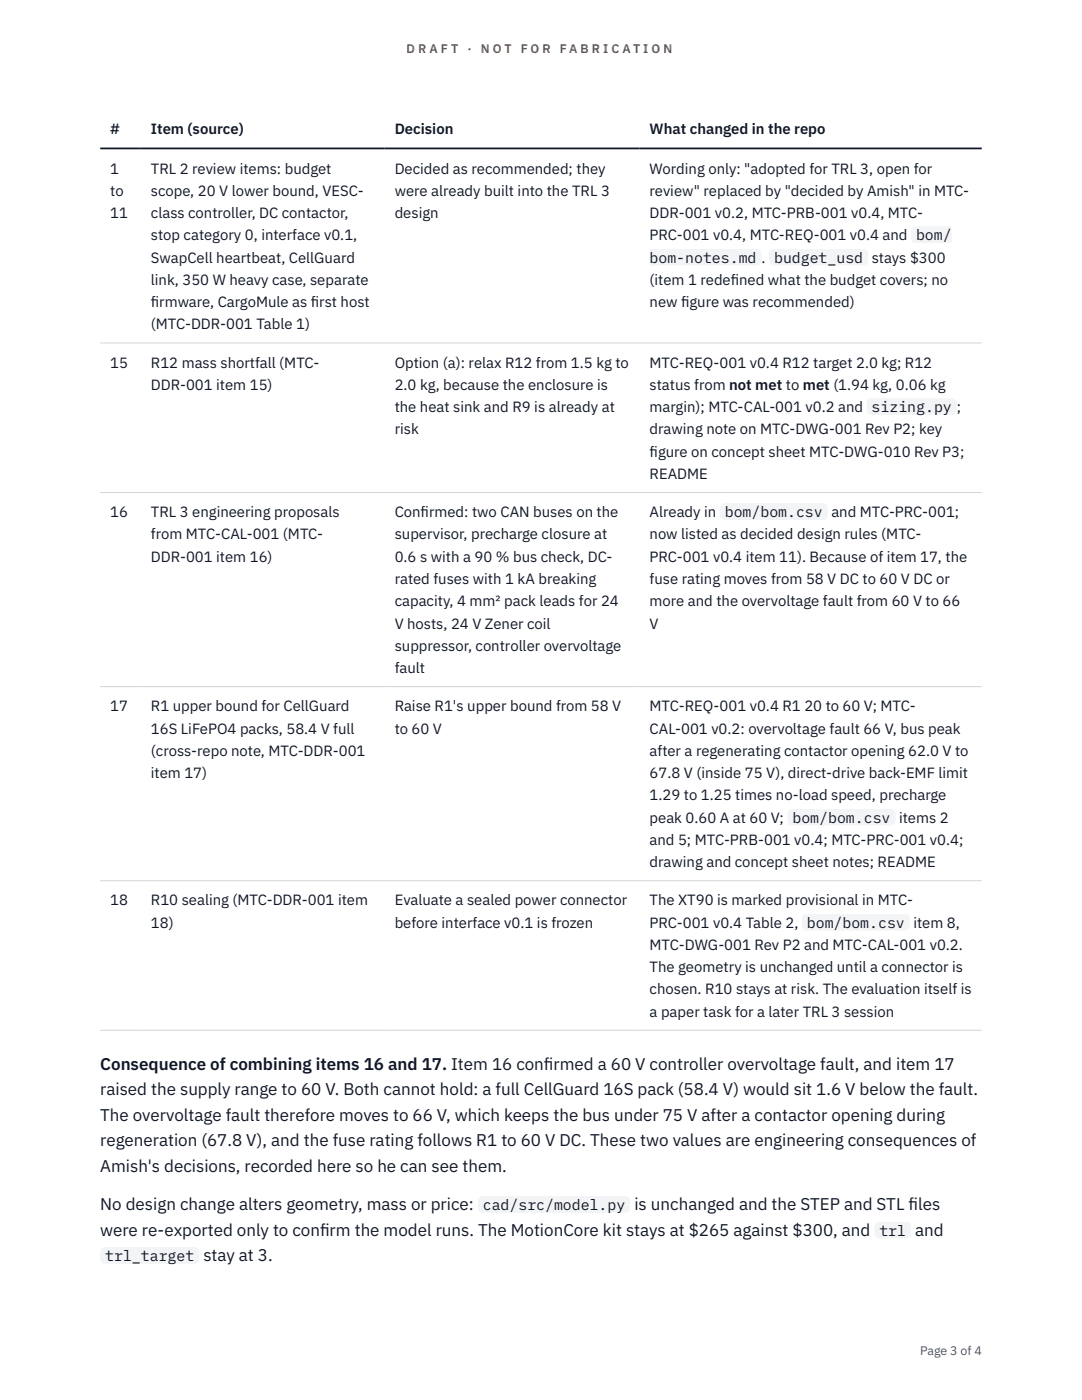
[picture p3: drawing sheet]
<svg xmlns="http://www.w3.org/2000/svg" width="216mm" height="279mm" viewBox="0 0 216 279" stroke-linecap="round" stroke-linejoin="round" font-family="sans-serif">
<defs><g id="words">
<g font-size="3.4" fill="#111827">
<text x="20" y="213.5">Consequence of combining items 16 and 17. Item 16 conf</text>
<text x="108.5" y="213.5">irmed a 60 V controller overvoltage fault, and item 17</text>
<text x="20" y="218.6">raised the supply range to 60 V. Both cannot hold: a full CellGuard 16S pack (58.4 V) would sit 1.6 V below the fault.</text>
<text x="20" y="223.7">The overvoltage fault therefore moves to 66 V, which keeps the bus under 75 V after a contactor opening during</text>
<text x="20" y="228.7">regeneration (67.8 V), and the fuse rating follows R1 to 60 V DC. These two values are engineering consequences of</text>
<text x="20" y="233.8">Amish's decisions, recorded here so he can see them.</text>
<text x="20" y="241.5">No design change alters geometry, mass or price:</text>
<text x="126.6" y="241.5">is unchanged and the STEP and STL f</text>
<text x="181.3" y="241.5">iles</text>
<text x="20" y="246.6">were re-exported only to conf</text>
<text x="40.6" y="251.7">stay at 3.</text>
<text x="63.9" y="246.6">irm the model runs. The MotionCore kit stays at $265 against $300, and</text>
<text x="182.6" y="246.6">and</text>
</g>
<g font-size="3" fill="#111827">
<text x="22" y="26.8">#</text>
<text x="30.1" y="26.8">Item (source)</text>
<text x="78.8" y="26.8">Decision</text>
<text x="129.6" y="26.8">What changed in the repo</text>
<text x="22" y="34.6">1</text>
<text x="30.1" y="34.6">TRL 2 review items: budget</text>
<text x="78.8" y="34.6">Decided as recommended; they</text>
<text x="129.6" y="34.6">Wording only: &quot;adopted for TRL 3, open for</text>
<text x="22" y="39.1">to</text>
<text x="30.1" y="39.1">scope, 20 V lower bound, VESC-</text>
<text x="78.8" y="39.1">were already built into the TRL 3</text>
<text x="129.6" y="39.1">review&quot; replaced by &quot;decided by Amish&quot; in MTC-</text>
<text x="22" y="43.5">11</text>
<text x="30.1" y="43.5">class controller, DC contactor,</text>
<text x="30.1" y="48">stop category 0, interface v0.1,</text>
<text x="78.8" y="43.5">design</text>
<text x="129.6" y="43.5">DDR-001 v0.2, MTC-PRB-001 v0.4, MTC-</text>
<text x="129.6" y="48">PRC-001 v0.4, MTC-REQ-001 v0.4 and</text>
<text x="182.8" y="48">bom/</text>
<text x="30.1" y="52.4">SwapCell heartbeat, CellGuard</text>
<text x="129.6" y="52.4">bom-notes.md</text>
<text x="152" y="52.4">.</text>
<text x="154.5" y="52.4">budget_usd</text>
<text x="173.9" y="52.4">stays $300</text>
<text x="30.1" y="56.9">link, 350 W heavy case, separate</text>
<text x="129.6" y="56.9">(item 1 redef</text>
<text x="145.8" y="56.9">ined what the budget covers; no</text>
<text x="30.1" y="61.3">f</text>
<text x="30.1" y="61.3">irmware, CargoMule as f</text>
<text x="30.1" y="65.7">(MTC-DDR-001 Table 1)</text>
<text x="62" y="61.3">irst host</text>
<text x="129.6" y="61.3">new f</text>
<text x="135.9" y="61.3">igure was recommended)</text>
<text x="22" y="73.4">15</text>
<text x="30.1" y="73.4">R12 mass shortfall (MTC-</text>
<text x="30.1" y="77.8">DDR-001 item 15)</text>
<text x="78.8" y="73.4">Option (a): relax R12 from 1.5 kg to</text>
<text x="78.8" y="77.8">2.0 kg, because the enclosure is</text>
<text x="129.6" y="73.4">MTC-REQ-001 v0.4 R12 target 2.0 kg; R12</text>
<text x="129.6" y="77.8">status from not met to met (1.94 kg, 0.06 kg</text>
<text x="78.8" y="82.3">the heat sink and R9 is already at</text>
<text x="129.6" y="82.3">margin); MTC-CAL-001 v0.2 and</text>
<text x="173.9" y="82.3">sizing.py ;</text>
<text x="78.8" y="86.7">risk</text>
<text x="129.6" y="86.7">drawing note on MTC-DWG-001 Rev P2; key</text>
<text x="129.6" y="91.1">f</text>
<text x="129.6" y="91.1">igure on concept sheet MTC-DWG-010 Rev P3;</text>
<text x="129.6" y="95.6">README</text>
<text x="22" y="103.2">16</text>
<text x="30.1" y="103.2">TRL 3 engineering proposals</text>
<text x="30.1" y="107.7">from MTC-CAL-001 (MTC-</text>
<text x="78.8" y="103.2">Conf</text>
<text x="78.8" y="107.7">supervisor, precharge closure at</text>
<text x="83.9" y="103.2">irmed: two CAN buses on the</text>
<text x="129.6" y="103.2">Already in</text>
<text x="129.6" y="107.7">now listed as decided design rules (MTC-</text>
<text x="144.6" y="103.2">bom/bom.csv</text>
<text x="165.9" y="103.2">and MTC-PRC-001;</text>
<text x="30.1" y="112.1">DDR-001 item 16)</text>
<text x="78.8" y="112.1">0.6 s with a 90 % bus check, DC-</text>
<text x="129.6" y="112.1">PRC-001 v0.4 item 11). Because of item 17, the</text>
<text x="78.8" y="116.5">rated fuses with 1 kA breaking</text>
<text x="129.6" y="116.5">fuse rating moves from 58 V DC to 60 V DC or</text>
<text x="78.8" y="121">capacity, 4 mm² pack leads for 24</text>
<text x="78.8" y="125.4">V hosts, 24 V Zener coil</text>
<text x="129.6" y="121">more and the overvoltage fault from 60 V to 66</text>
<text x="129.6" y="125.4">V</text>
<text x="78.8" y="129.9">suppressor, controller overvoltage</text>
<text x="78.8" y="134.3">fault</text>
<text x="22" y="142">17</text>
<text x="30.1" y="142">R1 upper bound for CellGuard</text>
<text x="78.8" y="142">Raise R1's upper bound from 58 V</text>
<text x="129.6" y="142">MTC-REQ-001 v0.4 R1 20 to 60 V; MTC-</text>
<text x="30.1" y="146.4">16S LiFePO4 packs, 58.4 V full</text>
<text x="78.8" y="146.4">to 60 V</text>
<text x="129.6" y="146.4">CAL-001 v0.2: overvoltage fault 66 V, bus peak</text>
<text x="30.1" y="150.8">(cross-repo note, MTC-DDR-001</text>
<text x="30.1" y="155.3">item 17)</text>
<text x="129.6" y="150.8">after a regenerating contactor opening 62.0 V to</text>
<text x="129.6" y="155.3">67.8 V (inside 75 V), direct-drive back-EMF limit</text>
<text x="129.6" y="159.7">1.29 to 1.25 times no-load speed, precharge</text>
<text x="129.6" y="164.2">peak 0.60 A at 60 V;</text>
<text x="158.1" y="164.2">bom/bom.csv</text>
<text x="179.4" y="164.2">items 2</text>
<text x="129.6" y="168.6">and 5; MTC-PRB-001 v0.4; MTC-PRC-001 v0.4;</text>
<text x="129.6" y="173.1">drawing and concept sheet notes; README</text>
<text x="22" y="180.7">18</text>
<text x="30.1" y="180.7">R10 sealing (MTC-DDR-001 item</text>
<text x="30.1" y="185.1">18)</text>
<text x="78.8" y="180.7">Evaluate a sealed power connector</text>
<text x="78.8" y="185.1">before interface v0.1 is frozen</text>
<text x="129.6" y="180.7">The XT90 is marked provisional in MTC-</text>
<text x="129.6" y="185.1">PRC-001 v0.4 Table 2,</text>
<text x="161" y="185.1">bom/bom.csv</text>
<text x="182.3" y="185.1">item 8,</text>
<text x="129.6" y="189.6">MTC-DWG-001 Rev P2 and MTC-CAL-001 v0.2.</text>
<text x="129.6" y="194">The geometry is unchanged until a connector is</text>
<text x="129.6" y="198.5">chosen. R10 stays at risk. The evaluation itself is</text>
<text x="129.6" y="202.9">a paper task for a later TRL 3 session</text>
<text x="96.3" y="241.5">cad/src/model.py</text>
<text x="21" y="251.7">trl_target</text>
<text x="175.5" y="246.6">trl</text>
</g>
<g font-size="2.5" fill="#b45309">
<text x="81.1" y="10.5">D R A F T</text>
<text x="93.3" y="10.5">·</text>
<text x="95.9" y="10.5">N O T</text>
<text x="103.9" y="10.5">F O R</text>
<text x="111.7" y="10.5">F A B R I C A T I O N</text>
</g>
<text font-size="2.5" fill="#4b5563" x="183.6" y="270.3">Page 3 of 4</text>
</g></defs>
<path d="M20 68.4h175.9M20 98.3h175.9M20 137h175.9M20 175.8h175.9M20 205.6h175.9" fill="none" stroke="#d1d5db" stroke-width=".2"/>
<path d="M20 29.6h175.9" fill="none" stroke="#111827" stroke-width=".35"/>
<g fill="#f3f4f6">
<path d="M181.8 45.2h8.1v3.3h-8.1z"/>
<path d="M129.6 49.6h22.4v3.4h-22.4z"/>
<path d="M153.5 49.6h19.7v3.4h-19.7z"/>
<path d="M172.9 79.5h18v3.3h-18z"/>
<path d="M143.6 100.4h21.6v3.4h-21.6z"/>
<path d="M157.1 161.4h21.6v3.3h-21.6z"/>
<path d="M160 182.3h21.6v3.4h-21.6z"/>
<path d="M95.3 238.7h30.5v3.4h-30.5z"/>
<path d="M174.5 243.8h7.3v3.4h-7.3z"/>
<path d="M20 248.9h19.8v3.3h-19.8z"/>
</g>
<use href="#words"/>
</svg>
